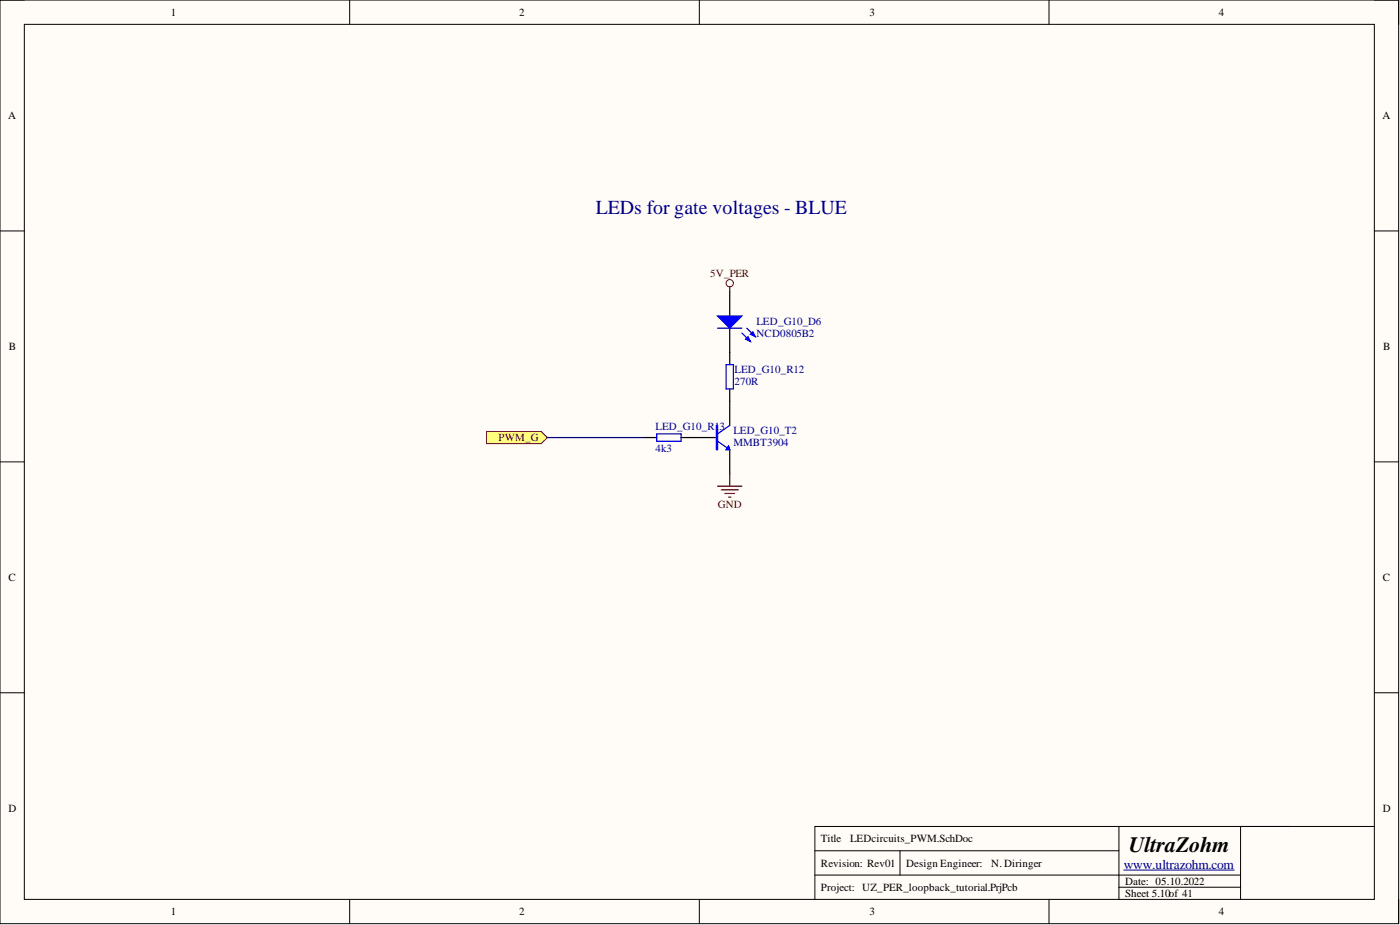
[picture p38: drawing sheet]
<svg xmlns="http://www.w3.org/2000/svg" width="292mm" height="193mm" viewBox="0 0 292 193" stroke-linecap="round" stroke-linejoin="round" font-family="sans-serif">
<defs><g id="words">
<text font-size="4.6" x="235.5" y="177.7">UltraZohm</text>
<text font-size="4.1" fill="#000080" x="124.3" y="44.7">LEDs for gate voltages - BLUE</text>
<text font-size="2.8" fill="#000080" x="234.5" y="181.2">www.ultrazohm.com</text>
<g font-size="2.3">
<text x="35.6" y="3.3">1</text>
<text x="108.4" y="3.3">2</text>
<text x="181.4" y="3.3">3</text>
<text x="254.3" y="3.3">4</text>
<text x="1.7" y="24.9">A</text>
<text x="288.4" y="24.9">A</text>
<text x="1.9" y="73">B</text>
<text x="288.6" y="73">B</text>
<text x="1.8" y="121.2">C</text>
<text x="288.5" y="121.2">C</text>
<text x="1.8" y="169.4">D</text>
<text x="288.5" y="169.4">D</text>
<text x="171.3" y="175.7">Title</text>
<text x="177.4" y="175.7">LEDcircuits_PWM.SchDoc</text>
<text x="171.3" y="180.8">Revision: Rev01</text>
<text x="171.3" y="185.9">Project: UZ_PER_loopback_tutorial.PrjPcb</text>
<text x="189.1" y="180.8">Design Engineer:</text>
<text x="206.8" y="180.8">N. Diringer</text>
<text x="234.7" y="184.6">Date: 05.10.2022</text>
<text x="35.6" y="190.9">1</text>
<text x="108.4" y="190.9">2</text>
<text x="181.4" y="190.9">3</text>
<text x="234.7" y="187.1">Sheet 5.10of 41</text>
<text x="254.3" y="190.9">4</text>
</g>
<g font-size="2.3" fill="#800000">
<text x="148.2" y="57.8">5V_PER</text>
<text x="104" y="92">PWM_G</text>
<text x="149.8" y="106">GND</text>
</g>
<g font-size="2.3" fill="#000080">
<text x="157.8" y="67.7">LED_G10_D6</text>
<text x="157.8" y="70.2">NCD0805B2</text>
<text x="153.3" y="77.8">LED_G10_R12</text>
<text x="153.3" y="80.4">270R</text>
<text x="136.8" y="89.8">LED_G10_R1</text>
<text x="150.2" y="89.8">3</text>
<text x="136.8" y="94.3">4k3</text>
<text x="153" y="90.5">LED_G10_T2</text>
<text x="153" y="93.1">MMBT3904</text>
</g>
</g></defs>
<path d="M0 0h291.8v192.7h-291.8z" fill-rule="evenodd" fill="#fffcf8"/>
<path d="M0 0h291.8v192.7h-291.8z" fill="none" stroke="#000" stroke-width=".21"/>
<path d="M5.1 5.1h281.6v182.5h-281.6z" fill-rule="evenodd" fill="#fffcf8"/>
<g fill="none" stroke="#000" stroke-width=".21">
<path d="M0 0h5.1M5.1 5.1h281.6v182.5h-281.6zM73 0v5.1M145.9 0v5.1M218.9 0v5.1M286.7 0h5.1v5.1M0 48.2h5.1M286.7 48.2h5.1M0 96.4h5.1M286.7 96.4h5.1M0 144.5h5.1M286.7 144.5h5.1"/>
<path d="M170 177.5h63.5M187.8 177.5v5.1M233.5 172.4v15.2M258.8 172.4v15.2M286.7 172.4h-116.7v15.2M73 187.6v5.1M145.9 187.6v5.1M170 182.6h88.8M218.9 187.6v5.1M233.5 185.1h25.3M291.8 187.6v5.1"/>
</g>
<path d="M234.5 181.5h23" fill="none" stroke="#000080" stroke-width=".21"/>
<path d="M152.3 59.8v1.1M152.3 98.9v2.5M149.7 101.4h5.1M150.5 102.2h3.5M151.2 102.9h2.1M152 103.7h.5" fill="none" stroke="#800000" stroke-width=".25"/>
<circle cx="152.3" cy="59.1" r=".76" fill="none" stroke="#800000" stroke-width=".21"/>
<path d="M152.3 60.9v5M152.3 68.5v5" fill="none" stroke="#000" stroke-width=".25"/>
<path d="M149.7 65.9h5.1l-2.5 2.6z" fill="#00f"/>
<path d="M149.7 65.9h5.1l-2.5 2.6zM154.8 69.5l1.8 1.8" fill="none" stroke="#00f" stroke-width=".25"/>
<path d="M155.6 70.7l.5-.5 .5 1.1z" fill="#00f"/>
<path d="M149.7 68.5h5.1M155.6 70.7l.5-.5 .5 1.1zM155.8 68.5l1.8 1.7" fill="none" stroke="#00f" stroke-width=".25"/>
<path d="M156.6 69.7l.5-.5 .5 1z" fill="#00f"/>
<path d="M156.6 69.7l.5-.5 .5 1z" fill="none" stroke="#00f" stroke-width=".25"/>
<path d="M101.5 90h11.4l1.3 1.3-1.3 1.2h-11.4z" fill-rule="evenodd" fill="#ffff80"/>
<path d="M101.5 90h11.4l1.3 1.3-1.3 1.2h-11.4z" fill="none" stroke="#800000" stroke-width=".21"/>
<path d="M114.2 91.3h20.3" fill="none" stroke="#000080" stroke-width=".25"/>
<path d="M144.6 91.3h5.1M152.3 83.7v5M152.3 93.8v5.1" fill="none" stroke="#000" stroke-width=".25"/>
<path d="M149.5 88.7h.2v5.1h-.2zM149.7 92l2.6 1.8M152 93.1l.3 .7h-.8zM152.3 88.7l-2.6 1.8" fill="none" stroke="#00f" stroke-width=".25"/>
<path d="M152 93.1l.3 .7h-.8z" fill="#00f"/>
<path d="M152 93.1l.3 .7h-.8z" fill="none" stroke="#00f" stroke-width=".21"/>
<path d="M152.3 73.5v2.6M134.5 91.3h2.5M142.1 91.3h2.5M152.3 81.1v2.6" fill="none" stroke="#000" stroke-width=".25"/>
<path d="M151.5 76.1h1.5v5h-1.5zM137 90.5h5.1v1.5h-5.1z" fill="none" stroke="#00f" stroke-width=".25"/>
<use href="#words"/>
</svg>
